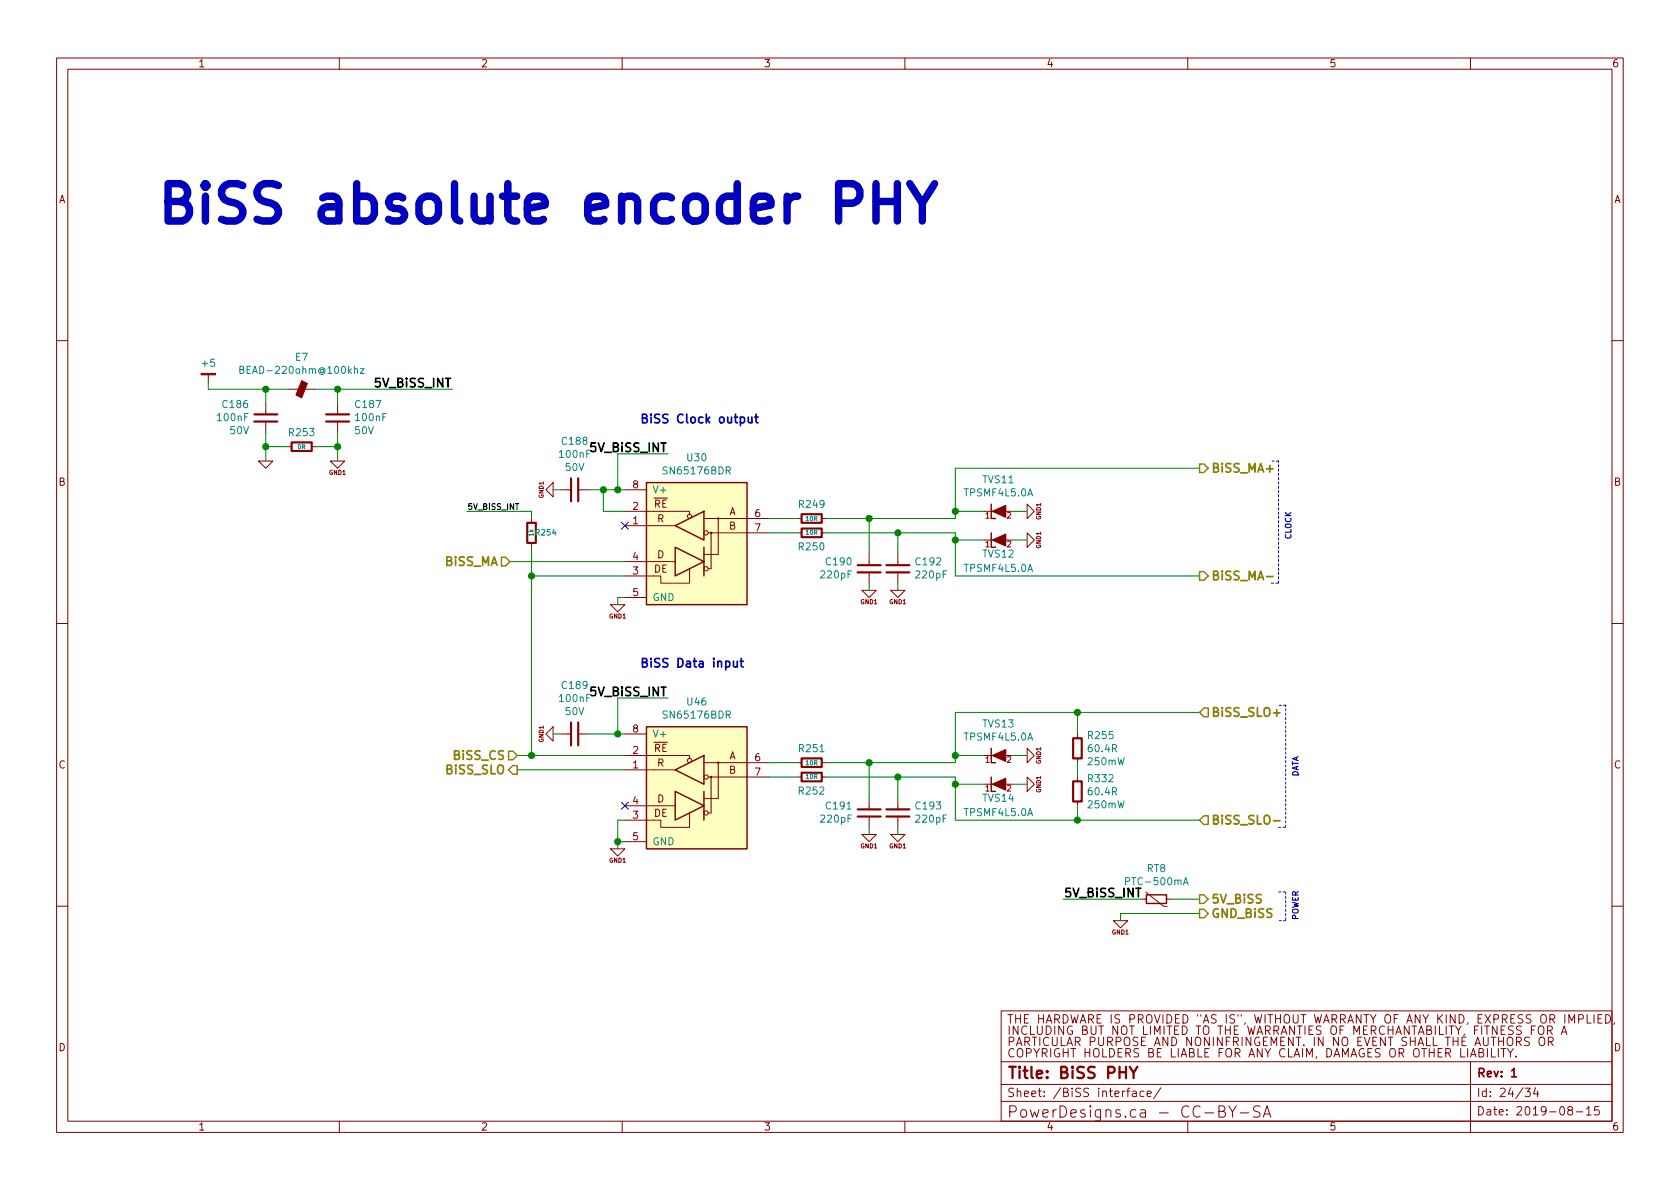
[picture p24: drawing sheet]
<svg xmlns="http://www.w3.org/2000/svg" width="297mm" height="210mm" viewBox="0 0 297 210" stroke-linecap="round" stroke-linejoin="round" font-family="sans-serif">
<defs><g id="words">
<text font-size="9.2" fill="#0000c2" x="27.3" y="39.4">BiSS absolute encoder PHY</text>
<g font-size="2.8" fill="#840000">
<text x="178" y="190.7">Title: BiSS PHY</text>
<text x="178" y="197.7">PowerDesigns.ca - CC-BY-SA</text>
</g>
<g font-size="2.1">
<text x="66.7" y="68.5">5V_BiSS_INT</text>
<text x="104.8" y="79.9">5V_BiSS_INT</text>
<text x="104.8" y="123.1">5V_BiSS_INT</text>
<text x="188" y="158.7">5V_BiSS_INT</text>
</g>
<g font-size="2.1" fill="#0000c2">
<text x="113" y="74.8">BiSS Clock output</text>
<text x="113" y="118">BiSS Data input</text>
</g>
<g font-size="2.1" fill="#848400">
<text x="214" y="83.6">BiSS_MA+</text>
<text x="78.8" y="100.1">BiSS_MA</text>
<text x="214" y="102.6">BiSS_MA-</text>
<text x="214" y="126.7">BiSS_SLO+</text>
<text x="79" y="136.9">BiSS_SLO</text>
<text x="80.4" y="134.4">BiSS_CS</text>
<text x="214" y="145.8">BiSS_SLO-</text>
<text x="214" y="159.8">5V_BiSS</text>
<text x="214" y="162.3">GND_BiSS</text>
</g>
<g font-size="2.1" fill="#840000">
<text x="178" y="185">PARTICULAR PURPOSE AND NONINFRINGEMENT. IN NO EVENT SHALL THE AUTHORS OR</text>
<text x="178" y="181">THE HARDWARE IS PROVIDED &quot;AS IS&quot;, WITHOUT WARRANTY OF ANY KIND, EXPRESS OR IMPLIED,</text>
<text x="178" y="183">INCLUDING BUT NOT LIMITED TO THE WARRANTIES OF MERCHANTABILITY, FITNESS FOR A</text>
<text x="178" y="187">COPYRIGHT HOLDERS BE LIABLE FOR ANY CLAIM, DAMAGES OR OTHER LIABILITY.</text>
<text x="261" y="190.5">Rev: 1</text>
<text x="178" y="194">Sheet: /BiSS interface/</text>
<text x="261" y="197.3">Date: 2019-08-15</text>
<text x="261" y="194">Id: 24/34</text>
</g>
<g font-size="1.8" fill="#840000">
<text x="35" y="11.9">1</text>
<text x="85" y="11.9">2</text>
<text x="135" y="11.9">3</text>
<text x="185" y="11.9">4</text>
<text x="235" y="11.9">5</text>
<text x="285" y="11.9">6</text>
<text x="10.4" y="35.9">A</text>
<text x="285.4" y="35.9">A</text>
<text x="10.4" y="85.9">B</text>
<text x="111.9" y="86.4">8</text>
<text x="115.6" y="89.8">RE</text>
<text x="285.4" y="85.9">B</text>
<text x="111.9" y="92.7">1</text>
<text x="111.9" y="90.2">2</text>
<text x="116.2" y="92.4">R</text>
<text x="128.9" y="91.1">A</text>
<text x="128.9" y="93.6">B</text>
<text x="133.5" y="91.4">6</text>
<text x="133.5" y="94">7</text>
<text x="111.9" y="101.6">3</text>
<text x="111.9" y="99.1">4</text>
<text x="115.6" y="101.3">DE</text>
<text x="116.2" y="98.7">D</text>
<text x="111.9" y="105.4">5</text>
<text x="111.9" y="129.5">8</text>
<text x="10.4" y="135.9">C</text>
<text x="111.9" y="135.9">1</text>
<text x="111.9" y="133.3">2</text>
<text x="115.6" y="133">RE</text>
<text x="116.2" y="135.6">R</text>
<text x="128.9" y="134.3">A</text>
<text x="128.9" y="136.8">B</text>
<text x="133.5" y="134.6">6</text>
<text x="133.5" y="137.2">7</text>
<text x="285.4" y="135.9">C</text>
<text x="111.9" y="142.2">4</text>
<text x="116.2" y="141.9">D</text>
<text x="111.9" y="144.8">3</text>
<text x="111.9" y="148.6">5</text>
<text x="115.6" y="144.4">DE</text>
<text x="10.4" y="185.9">D</text>
<text x="285.4" y="185.9">D</text>
<text x="35" y="199.9">1</text>
<text x="85" y="199.9">2</text>
<text x="135" y="199.9">3</text>
<text x="185" y="199.9">4</text>
<text x="235" y="199.9">5</text>
<text x="285" y="199.9">6</text>
</g>
<g font-size="1.8" fill="#008484">
<text x="35.8" y="64.9">+5</text>
<text x="52.3" y="63.8">E7</text>
<text x="43.4" y="66.1">BEAD-220ohm@100khz</text>
<text x="38.6" y="74.5">100nF</text>
<text x="39.5" y="72.2">C186</text>
<text x="40.7" y="76.8">50V</text>
<text x="51.2" y="77.1">R253</text>
<text x="62.8" y="76.8">50V</text>
<text x="63" y="72.2">C187</text>
<text x="63" y="74.5">100nF</text>
<text x="99.1" y="81">100nF</text>
<text x="99.5" y="78.7">C188</text>
<text x="100" y="83.3">50V</text>
<text x="117.6" y="83.9">SN65176BDR</text>
<text x="121.6" y="81.6">U30</text>
<text x="115.3" y="87.2">V+</text>
<text x="141.4" y="89.8">R249</text>
<text x="170.6" y="87.8">TPSMF4L5.0A</text>
<text x="173.8" y="85.5">TVS11</text>
<text x="141.4" y="97.3">R250</text>
<text x="146.2" y="100">C190</text>
<text x="162" y="100">C192</text>
<text x="170.6" y="101.1">TPSMF4L5.0A</text>
<text x="173.8" y="98.6">TVS12</text>
<text x="115.3" y="106.3">GND</text>
<text x="145.3" y="102.3">220pF</text>
<text x="162.1" y="102.3">220pF</text>
<text x="99.1" y="124.1">100nF</text>
<text x="99.5" y="121.8">C189</text>
<text x="121.6" y="124.8">U46</text>
<text x="100" y="126.5">50V</text>
<text x="115.3" y="130.4">V+</text>
<text x="117.6" y="127.1">SN65176BDR</text>
<text x="170.6" y="131">TPSMF4L5.0A</text>
<text x="173.8" y="128.6">TVS13</text>
<text x="192.5" y="130.7">R255</text>
<text x="141.4" y="133">R251</text>
<text x="192.5" y="135.3">250mW</text>
<text x="192.6" y="133">60.4R</text>
<text x="141.4" y="140.5">R252</text>
<text x="146.2" y="143.1">C191</text>
<text x="162" y="143.1">C193</text>
<text x="173.8" y="141.8">TVS14</text>
<text x="192.5" y="142.9">250mW</text>
<text x="192.5" y="138.3">R332</text>
<text x="192.6" y="140.6">60.4R</text>
<text x="115.3" y="149.5">GND</text>
<text x="145.3" y="145.5">220pF</text>
<text x="162.1" y="145.5">220pF</text>
<text x="170.6" y="144.3">TPSMF4L5.0A</text>
<text x="202.8" y="154.2">RT8</text>
</g>
<text font-size="1.8" x="199.5" y="156.5">PTC-500mA</text>
<text font-size="1.4" x="82.5" y="90.1">5V_BiSS_INT</text>
<text font-size="1.4" fill="#008484" x="94.8" y="94.7">R254</text>
<g font-size="1.4" fill="#840000">
<text x="174.2" y="91.7">1</text>
<text x="178.1" y="91.7">2</text>
<text x="174.2" y="96.8">1</text>
<text x="178.1" y="96.8">2</text>
<text x="174.2" y="134.9">1</text>
<text x="178.1" y="134.9">2</text>
<text x="174.2" y="139.9">1</text>
<text x="178.1" y="139.9">2</text>
</g>
<g font-size="1.4" fill="#0000c2">
<text x="228.3" y="95.5" transform="rotate(-90 228.3 95.5)">CLOCK</text>
<text x="229.6" y="137.4" transform="rotate(-90 229.6 137.4)">DATA</text>
<text x="229.6" y="162.8" transform="rotate(-90 229.6 162.8)">POWER</text>
</g>
<g font-size="1.1" fill="#008484">
<text x="52.7" y="79.4">0R</text>
<text x="94.3" y="94.8" transform="rotate(-90 94.3 94.8)">1k</text>
<text x="142.5" y="92.1">10R</text>
<text x="142.5" y="94.6">10R</text>
<text x="142.5" y="135.3">10R</text>
<text x="142.5" y="137.7">10R</text>
</g>
<g font-size="1.1" fill="#840000">
<text x="58.2" y="84">GND1</text>
<text x="96.1" y="88.1" transform="rotate(-90 96.1 88.1)">GND1</text>
<text x="184" y="91.9" transform="rotate(-90 184 91.9)">GND1</text>
<text x="184" y="97" transform="rotate(-90 184 97)">GND1</text>
<text x="152.2" y="106.8">GND1</text>
<text x="157.3" y="106.8">GND1</text>
<text x="107.7" y="109.4">GND1</text>
<text x="96.1" y="131.3" transform="rotate(-90 96.1 131.3)">GND1</text>
<text x="184" y="135.1" transform="rotate(-90 184 135.1)">GND1</text>
<text x="184" y="140.2" transform="rotate(-90 184 140.2)">GND1</text>
<text x="107.7" y="152.5">GND1</text>
<text x="152.2" y="150">GND1</text>
<text x="157.3" y="150">GND1</text>
<text x="196.6" y="165.2">GND1</text>
</g>
</g></defs>
<g fill="none" stroke="#840000" stroke-width=".18">
<path d="M10 10.3h277v189.9h-277zM12 12.2h273v186.1h-273zM60 10.3v1.9M110 10.3v1.9M160 10.3v1.9M210 10.3v1.9M260 10.3v1.9M10 60.2h2M36.8 66.3v1.3M47 71.4v1.9M47 74.5v1.9M50.8 79h.8"/>
<path d="M50.8 68.8h5.1M55.1 79h.8M59.7 71.4v1.9M59.7 74.5v1.9M285 60.2h2M45.7 81.5h2.6l-1.3 1.3zM58.4 81.5h2.6l-1.3 1.3zM94 91.7v.8M94 96v.8M97.8 85.3v2.6l-1.3-1.3zM99.1 86.6h1.9M102.2 86.6h1.9"/>
<path d="M110.5 90.4h11.4v.5M110.5 86.6h3.8M110.5 99.3h8.9M110.5 93h8.9M124.5 91.7h11.4M125.2 94.2h10.7M125.7 94.2v6.4h-.5M127 91.7v6.3h-2.5M141 91.7h.7M141 94.2h.7M145.3 91.7h.7M145.3 94.2h.7"/>
<path d="M153.7 98v1.9M158.7 98v1.9M174 95.5h1.5M174 90.4h1.5M181.6 94.2l1.3 1.3-1.3 1.3zM181.6 89.1l1.3 1.3-1.3 1.3zM10 110.3h2M107.9 106.9h2.6l-1.3 1.3zM110.5 105.7h3.8M121.9 100.6v2.5h-5.1v-1.3h-6.3M152.4 104.4h2.5l-1.2 1.3zM153.7 101.2v1.9"/>
<path d="M157.5 104.4h2.5l-1.3 1.3zM158.7 101.2v1.9M285 110.3h2M96.5 129.8l1.3-1.3v2.6zM99.1 129.8h1.9M102.2 129.8h1.9M110.5 133.6h11.4v.5M110.5 136.1h8.9M110.5 129.8h3.8M124.5 134.9h11.4M125.2 137.4h10.7M125.7 137.4v6.4h-.5"/>
<path d="M127 134.9v6.3h-2.5M141 137.4h.7M141 134.9h.7M145.3 137.4h.7M145.3 134.9h.7M174 138.7h1.5M174 133.6h1.5M181.6 137.4l1.3 1.3-1.3 1.2zM181.6 132.3l1.3 1.3-1.3 1.3zM190.5 129.8v.8M190.5 134.1v.8M190.5 137.4v.8"/>
<path d="M107.9 150.1h2.6l-1.3 1.3zM110.5 142.5h8.9M110.5 148.8h3.8M121.9 143.8v2.5h-5.1v-1.3h-6.3M152.4 147.6h2.5l-1.2 1.2zM153.7 141.2v1.9M153.7 144.4v1.9M157.5 147.6h2.5l-1.3 1.2zM158.7 141.2v1.9M158.7 144.4v1.9M190.5 141.7v.8M201.9 159h.8"/>
<path d="M202.6 157.7l3.1 2.6h.7M206.2 159h.8M10 160.2h2M177 178.8h108v19.5h-108zM196.8 162.8h2.6l-1.3 1.3zM280.6 179.4v1.5h.7M281.8 179.4v1.5M283.3 179.4h-.8v1.5h.8M283.9 179.4a.76 .76 0 0 1 .9 .8 .76 .76 0 0 1-.9 .7zM285 160.2h2M60 198.3v1.9M110 198.3v1.9"/>
<path d="M160 198.3v1.9M177 194.8h108M177 191.8h108M177 187.8h108M199.2 192.9h.6M199.8 192.4l-.3 .1-.1 .2v1.2M200.3 193h.5l.1 .9M200.9 193.3l-.5 .1-.2 .2 .2 .3 .5-.1M202.3 193l-.5-.1-.3 .3 .2 .6h.6M202.8 193.4l.8-.1-.1-.3-.5-.1-.2 .2 .1 .7h.6M205.3 192.3l-1.3 2M210 198.3v1.9"/>
<path d="M215.5 196.5l.9-.1a.48 .48 0 0 0 .2-.5 .48 .48 0 0 0-.4-.4h-.7v2.1h.8a.53 .53 0 0 0 .4-.6 .53 .53 0 0 0-.5-.5M217.2 195.5l.7 1.1 .7-1.1M217.9 196.6v1M219.3 196.8h1.5M222.8 195.7l-.3-.2-.7 .2a.49 .49 0 0 0-.2 .4 .49 .49 0 0 0 .4 .4l.6 .2a.49 .49 0 0 1 .2 .5 .49 .49 0 0 1-.4 .4l-.8-.1M223.4 197.6l.6-2.1 .7 2.1M223.5 197h1M260 187.8v12.4M263.7 185.4v1.5h.7M264.9 185.4v1.5M265.8 185.4v1.5M266.5 185.4l.6 .8 .5-.8"/>
<path d="M267.1 186.2v.7M268 186.8v.1M269.6 192.4h1l-.5 .6 .4 .1v.7l-.2 .1-.7-.1M270.4 183.5l-.6-.1-.3 .3 .1 .3 .7 .3v.5a.62 .62 0 0 1-.8 0M271.5 192.3l-.4 1.1h1M271.9 192.9v1M272.2 183.6l.3-.2a.53 .53 0 0 1 .6 .5v.5a.51 .51 0 0 1-.8 .4 1.05 1.05 0 0 1-.1-1.2zM272.2 181.5a.5 .5 0 0 1 .5 0 .5 .5 0 0 1 .3 .4v.5a.5 .5 0 0 1-.5 .5 .5 .5 0 0 1-.5-.5v-.5zM273.6 182.2l.7-.1 .2-.2-.2-.4-.7-.1v1.5M273.8 184.2l.7-.1 .1-.2-.1-.3-.2-.2h-.5v1.5M274 182.2l.5 .7M274.1 184.2l.5 .7"/>
<path d="M276 182.9l.6-1.5 .4 1.5M276.2 182.5h.7M277.5 196.3l-.3-.3 .1-.2a.48 .48 0 0 1 .6 0l.2 .2-.2 .3-.6 .1a.48 .48 0 0 0 0 .6l.2 .2 .5-.2 .1-.4-.3-.3M278.7 196.6h1.1M279.1 180.2l.7-.1 .2-.2-.1-.3-.2-.2h-.6v1.5M280.5 196.1l.4-.4v1.5M280.5 197.2h.8M282.5 180.1h.5M282.7 195.7h-.7l-.1 .7 .2-.1h.5l.2 .2-.1 .5-.2 .2-.6-.2M285.5 180.8l-.2 .3"/>
<circle cx="121.9" cy="91.3" r=".38"/>
<circle cx="124.8" cy="94.2" r=".38"/>
<circle cx="125.7" cy="94.2" r=".13"/>
<circle cx="127" cy="91.7" r=".13"/>
<circle cx="124.8" cy="100.6" r=".38"/>
<circle cx="121.9" cy="134.5" r=".38"/>
<circle cx="124.8" cy="137.4" r=".38"/>
<circle cx="125.7" cy="137.4" r=".13"/>
<circle cx="127" cy="134.9" r=".13"/>
<circle cx="124.8" cy="143.8" r=".38"/>
</g>
<path d="M267.3 189.4l.4-.5v1.5M267.3 190.4h.8" fill="none" stroke="#840000" stroke-width=".3"/>
<path d="M199.7 188.6l.7 1.1 .7-1.1M200.4 189.7v.9" fill="none" stroke="#840000" stroke-width=".41"/>
<g fill="none" stroke="#840000" stroke-width=".25">
<path d="M114.3 85.3h17.8v21.6h-17.8zM119.4 96.8l5.1 2.5-5.1 2.5zM119.4 93l5.1-2.6v5.1zM124.5 96.8v5M175.3 94.2v2.6h.7M175.3 89.1v2.6h.7M114.3 128.5h17.8v21.6h-17.8zM119.4 139.9l5.1 2.6-5.1 2.5zM119.4 136.1l5.1-2.5v5.1zM124.5 139.9v5.1M175.3 137.4v2.5h.7M175.3 132.3v2.6h.7"/>
<path d="M202.7 158.2h3.5v1.6h-3.5z"/>
</g>
<g fill="#840000" stroke="#840000" stroke-width=".25">
<path d="M175.5 95.5l2.3-1v2z"/>
<path d="M175.5 138.7l2.3-1v2z"/>
<path d="M175.5 133.6l2.3-1v2z"/>
<path d="M175.5 90.4l2.3-1v2z"/>
</g>
<g fill="none" stroke="#840000" stroke-width=".38">
<path d="M45 73.3h4M45 74.5h4M51.6 78.2h3.5v1.6h-3.5zM57.7 73.3h4M57.7 74.5h4M93.2 92.5h1.5v3.5h-1.5zM101 84.6v4M102.2 84.6v4M141.7 90.9h3.6v1.6h-3.6zM141.7 93.5h3.6v1.5h-3.6zM151.6 99.9h4.1M156.7 99.9h4.1"/>
<path d="M151.6 101.2h4.1M156.7 101.2h4.1M101 127.8v4M102.2 127.8v4M141.7 134.1h3.6v1.5h-3.6zM141.7 136.6h3.6v1.6h-3.6zM189.7 138.2h1.6v3.5h-1.6zM189.7 130.6h1.6v3.5h-1.6zM151.6 143.1h4.1M151.6 144.4h4.1M156.7 143.1h4.1M156.7 144.4h4.1"/>
</g>
<g fill="#ffffc2" stroke="#ffffc2" stroke-width=".18">
<path d="M114.3 128.5h17.8v21.6h-17.8z"/>
<path d="M114.3 85.3h17.8v21.6h-17.8z"/>
</g>
<g fill="#840000" stroke="#840000" stroke-width=".18">
<path d="M53.3 67.3l1.1 .5-1.1 2.6-1-.6z"/>
<path d="M35.6 66h2.5v.3h-2.5z"/>
</g>
<path d="M42.4 65.4l.6-.1 .1-.2-.1-.2-.6-.1v1.2h.5l.2-.1v-.3l-.3-.2M63.7 65.2h.7l-.7 .8h.7M199 155.8h.6l.1-.2v-.3l-.2-.1h-.5v1.3M209.2 156.5l.5-1.3 .4 1.3M209.3 156.1h.7" fill="none" stroke="#008484" stroke-width=".18"/>
<path d="M226.1 81.5h-1.3M224.8 103.1h1.3M226.1 103.1v-21.6M227.3 124.7h-1.2M226.1 157.7h1.2M226.1 146.3h1.2M227.3 157.7v5.1M227.3 146.3v-21.6M227.3 162.8h-1.2" fill="none" stroke="#0000c2" stroke-width=".18" stroke-dasharray=".4 .4"/>
<g fill="none" stroke="#008400" stroke-width=".18">
<path d="M36.8 67.6v1.2h14M47 68.8v2.6M47 76.4v5.1M47 79h3.8M55.9 68.8h24.1M55.9 79h3.8M59.7 68.8v2.6M59.7 76.4v5.1M82.5 90.4h11.5v1.3M90.2 99.3h20.3M94 96.8v36.8M97.8 86.6h1.3"/>
<path d="M104.1 86.6h6.4M106.7 86.6v3.8h3.8M118.1 80.3h-8.9v6.3M135.9 91.7h5.1M135.9 94.2h5.1M146 94.2h22.9v7.6h43.2M153.7 91.7v6.3M158.7 94.2v3.8M168.9 90.4h5.1M168.9 95.5h5.1M179.1 90.4h2.5M179.1 95.5h2.5"/>
<path d="M212.1 82.8h-43.2v8.9h-22.9M94 101.8h16.5M110.5 105.7h-1.3v1.2M153.7 103.1v1.3M158.7 103.1v1.3M91.4 133.6h19.1M91.4 136.1h19.1M97.8 129.8h1.3M104.1 129.8h6.4M118.1 123.4h-8.9v6.4M135.9 134.9h5.1M135.9 137.4h5.1"/>
<path d="M146 137.4h22.9v7.6h43.2M153.7 134.9v6.3M158.7 137.4v3.8M168.9 133.6h5.1M168.9 138.7h5.1M179.1 133.6h2.5M179.1 138.7h2.5M190.5 126v3.8M190.5 134.9v2.5M212.1 126h-43.2v8.9h-22.9M109.2 148.8h1.3M110.5 145h-1.3v5.1"/>
<path d="M153.7 146.3v1.3M158.7 146.3v1.3M188 159h13.9M190.5 142.5v2.5M207 159h5.1M212.1 161.5h-14v1.3"/>
</g>
<path d="M88.6 98.5h.8l.8 .8-.8 .8h-.8zM212.1 82h.8l.7 .8-.7 .8h-.8zM212.1 101.1h.8l.7 .7-.7 .8h-.8zM89.9 132.8h.8l.7 .8-.7 .8h-.8zM89.9 136.1l.8-.7h.7v1.5h-.7zM212.9 125.2h.7v1.5h-.7l-.8-.7zM212.1 158.2h.8l.7 .8-.7 .8h-.8zM212.9 144.3h.7v1.5h-.7l-.8-.8zM212.1 160.8h.8l.7 .7-.7 .8h-.8z" fill="none" stroke="#848400" stroke-width=".25"/>
<path d="M223.9 101.9h1.2M225.2 145.1h1.1" fill="none" stroke="#848400" stroke-width=".3"/>
<path d="M154.9 32.5v6.6M154.9 35.6h3.7M158.6 32.5v6.6M160.9 32.5l2.2 3.4 2.2-3.4M163.1 35.9v3.2" fill="none" stroke="#0000c2" stroke-width="1.3"/>
<path d="M132.3 73.8l.1 .9 .3 .1 .2-.2M132.9 73.8v1M133.5 73.8h.5M133.7 73.2v1.3l.3 .3M129.7 116.9l.1 1 .3 .1 .3-.2M130.4 116.9v1.1M130.9 116.9h.5M131.1 116.4v1.3l.3 .3" fill="none" stroke="#0000c2" stroke-width=".3"/>
<g fill="#008400" stroke="#008400" stroke-width=".25">
<circle cx="94" cy="101.8" r=".51"/>
<circle cx="59.7" cy="68.8" r=".51"/>
<circle cx="168.9" cy="133.6" r=".51"/>
<circle cx="190.5" cy="126" r=".51"/>
<circle cx="190.5" cy="145" r=".51"/>
<circle cx="153.7" cy="134.9" r=".51"/>
<circle cx="47" cy="79" r=".51"/>
<circle cx="47" cy="68.8" r=".51"/>
<circle cx="153.7" cy="91.7" r=".51"/>
<circle cx="168.9" cy="90.4" r=".51"/>
<circle cx="59.7" cy="79" r=".51"/>
<circle cx="109.2" cy="148.8" r=".51"/>
<circle cx="158.8" cy="94.2" r=".51"/>
<circle cx="168.9" cy="138.7" r=".51"/>
<circle cx="168.9" cy="95.5" r=".51"/>
<circle cx="94" cy="133.6" r=".51"/>
<circle cx="158.8" cy="137.4" r=".51"/>
<circle cx="109.2" cy="129.8" r=".51"/>
<circle cx="109.2" cy="86.6" r=".51"/>
<circle cx="106.7" cy="86.6" r=".51"/>
</g>
<path d="M109.9 92.3l1.2 1.3M111.1 92.3l-1.2 1.3M109.9 141.9l1.2 1.2M111.1 141.9l-1.2 1.2" fill="none" stroke="#000084" stroke-width=".18"/>
<use href="#words"/>
</svg>
